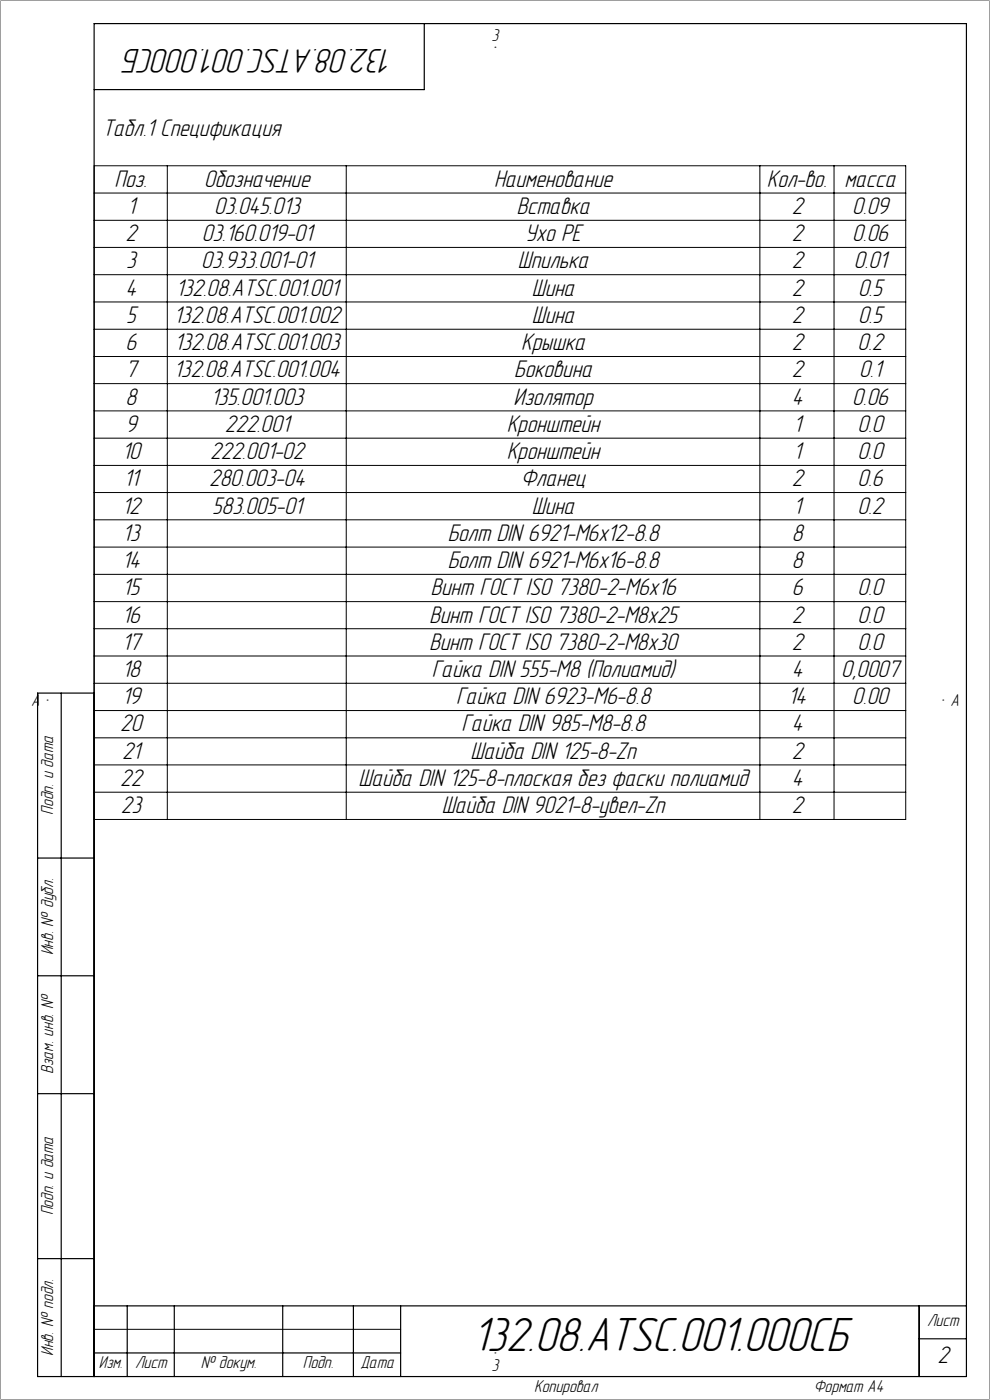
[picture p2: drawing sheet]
<svg xmlns="http://www.w3.org/2000/svg" width="210mm" height="297mm" viewBox="0 0 210 297" stroke-linecap="round" stroke-linejoin="round" font-family="sans-serif">
<defs><g id="words">
<text font-size="10.5" x="100.2" y="286.7">132.08.ATSC.001.000СБ</text>
<text font-size="7.5" x="83.4" y="10.4" transform="rotate(-180 83.4 10.4)">132.08.ATSC.001.000СБ</text>
<g font-size="5.3">
<text x="21.8" y="28.8">Табл.1 Спецификация</text>
<text x="24.3" y="39.6">Поз.</text>
<text x="43.3" y="39.6">Обозначение</text>
<text x="104.8" y="39.6">Наименование</text>
<text x="162.7" y="39.6">Кол-во.</text>
<text x="179.2" y="39.6">масса</text>
<text x="27" y="45.4">1</text>
<text x="45.4" y="45.4">03.045.013</text>
<text x="109.6" y="45.4">Вставка</text>
<text x="167.9" y="45.4">2</text>
<text x="180.8" y="45.4">0.09</text>
<text x="26.6" y="51.2">2</text>
<text x="42.8" y="51.2">03.160.019-01</text>
<text x="111.4" y="51.2">Ухо PE</text>
<text x="167.9" y="51.2">2</text>
<text x="180.8" y="51.2">0.06</text>
<text x="26.8" y="57">3</text>
<text x="42.7" y="57">03.933.001-01</text>
<text x="109.8" y="57">Шпилька</text>
<text x="167.9" y="57">2</text>
<text x="181.1" y="57">0.01</text>
<text x="26.6" y="62.7">4</text>
<text x="37.3" y="62.7">132.08.ATSC.001.001</text>
<text x="112.8" y="62.7">Шина</text>
<text x="167.9" y="62.7">2</text>
<text x="182" y="62.7">0.5</text>
<text x="26.8" y="68.5">5</text>
<text x="36.9" y="68.5">132.08.ATSC.001.002</text>
<text x="112.8" y="68.5">Шина</text>
<text x="167.9" y="68.5">2</text>
<text x="182" y="68.5">0.5</text>
<text x="26.6" y="74.3">6</text>
<text x="37" y="74.3">132.08.ATSC.001.003</text>
<text x="110.6" y="74.3">Крышка</text>
<text x="167.9" y="74.3">2</text>
<text x="181.9" y="74.3">0.2</text>
<text x="26.6" y="80.1">7</text>
<text x="36.9" y="80.1">132.08.ATSC.001.004</text>
<text x="109.1" y="80.1">Боковина</text>
<text x="167.9" y="80.1">2</text>
<text x="182.3" y="80.1">0.1</text>
<text x="26.6" y="85.8">8</text>
<text x="44.7" y="85.8">135.001.003</text>
<text x="108.9" y="85.8">Изолятор</text>
<text x="167.9" y="85.8">4</text>
<text x="180.8" y="85.8">0.06</text>
<text x="26.6" y="91.6">9</text>
<text x="47.7" y="91.6">222.001</text>
<text x="107.5" y="91.6">Кронштейн</text>
<text x="168.3" y="91.6">1</text>
<text x="181.9" y="91.6">0.0</text>
<text x="25.9" y="97.4">10</text>
<text x="44.6" y="97.4">222.001-02</text>
<text x="107.5" y="97.4">Кронштейн</text>
<text x="168.3" y="97.4">1</text>
<text x="181.9" y="97.4">0.0</text>
<text x="26.3" y="103.2">11</text>
<text x="44.4" y="103.2">280.003-04</text>
<text x="110.5" y="103.2">Фланец</text>
<text x="167.9" y="103.2">2</text>
<text x="181.9" y="103.2">0.6</text>
<text x="25.9" y="109">12</text>
<text x="45" y="109">583.005-01</text>
<text x="112.8" y="109">Шина</text>
<text x="168.3" y="109">1</text>
<text x="181.9" y="109">0.2</text>
<text x="26" y="114.7">13</text>
<text x="95" y="114.7">Болт DIN 6921-M6x12-8.8</text>
<text x="167.9" y="114.7">8</text>
<text x="25.9" y="120.5">14</text>
<text x="95" y="120.5">Болт DIN 6921-M6x16-8.8</text>
<text x="167.9" y="120.5">8</text>
<text x="26" y="126.3">15</text>
<text x="91.3" y="126.3">Винт ГОСТ ISO 7380-2-М6х16</text>
<text x="167.9" y="126.3">6</text>
<text x="181.9" y="126.3">0.0</text>
<text x="25.9" y="132.1">16</text>
<text x="25.9" y="137.8">17</text>
<text x="91.1" y="132.1">Винт ГОСТ ISO 7380-2-М8х25</text>
<text x="91.1" y="137.8">Винт ГОСТ ISO 7380-2-М8х30</text>
<text x="167.9" y="132.1">2</text>
<text x="167.9" y="137.8">2</text>
<text x="181.9" y="132.1">0.0</text>
<text x="181.9" y="137.8">0.0</text>
<text x="25.9" y="143.6">18</text>
<text x="91.6" y="143.6">Гайка DIN 555-M8 (Полиамид)</text>
<text x="167.9" y="143.6">4</text>
<text x="178.5" y="143.6">0,0007</text>
<text x="25.9" y="149.4">19</text>
<text x="96.8" y="149.4">Гайка DIN 6923-M6-8.8</text>
<text x="167.2" y="149.4">14</text>
<text x="180.8" y="149.4">0.00</text>
<text x="25.5" y="155.2">20</text>
<text x="97.9" y="155.2">Гайка DIN 985-M8-8.8</text>
<text x="167.9" y="155.2">4</text>
<text x="25.9" y="161">21</text>
<text x="99.8" y="161">Шайба DIN 125-8-Zn</text>
<text x="167.9" y="161">2</text>
<text x="25.5" y="166.7">22</text>
<text x="76.1" y="166.7">Шайба DIN 125-8-плоская без фаски полиамид</text>
<text x="167.9" y="166.7">4</text>
<text x="25.6" y="172.5">23</text>
<text x="93.7" y="172.5">Шайба DIN 9021-8-увел-Zn</text>
<text x="167.9" y="172.5">2</text>
<text x="198.8" y="289.1">2</text>
</g>
<g font-size="3.8">
<text x="104.3" y="8.8">3</text>
<text x="6.6" y="149.8">A</text>
<text x="201.6" y="149.8">A</text>
<text x="11.3" y="172.8" transform="rotate(-90 11.3 172.8)">Подп. и дата</text>
<text x="11.3" y="202.7" transform="rotate(-90 11.3 202.7)">Инв. № дубл.</text>
<text x="11.3" y="227.8" transform="rotate(-90 11.3 227.8)">Взам. инв. №</text>
<text x="11.3" y="257.8" transform="rotate(-90 11.3 257.8)">Подп. и дата</text>
<text x="196.7" y="281.3">Лист</text>
<text x="11.3" y="287.7" transform="rotate(-90 11.3 287.7)">Инв. № подл.</text>
<text x="21" y="290.3">Изм.</text>
<text x="28.7" y="290.3">Лист</text>
<text x="42.6" y="290.3">№ докум.</text>
<text x="64.2" y="290.3">Подп.</text>
<text x="76.5" y="290.3">Дата</text>
<text x="104.3" y="290.8">3</text>
<text x="113.3" y="295.3">Копировал</text>
<text x="172.6" y="295.3">Формат А4</text>
</g>
</g></defs>
<g fill="none" stroke="#000" stroke-width=".21">
<path d="M0 0h210v297h-210zM105 10h.1M20 35.2h172.1v138.6h-172.1zM35.5 35.2v138.6M73.4 35.2v138.6M161.2 35.2v138.6M176.9 35.2v138.6M20 41h172.1M20 46.7h172.1M20 52.5h172.1M20 58.3h172.1M20 64.1h172.1"/>
<path d="M20 69.8h172.1M20 75.6h172.1M20 81.4h172.1M20 87.2h172.1M20 93h172.1M20 98.7h172.1M20 104.5h172.1M20 110.3h172.1M20 116.1h172.1M20 121.8h172.1M20 127.6h172.1M20 133.4h172.1"/>
<path d="M20 139.2h172.1M10 148.5h.1M20 145h172.1M20 150.7h172.1M20 156.5h172.1M200 148.5h.1M20 162.3h172.1M20 168.1h172.1M20 282h65M105 287h.1"/>
</g>
<g fill="none" stroke="#000" stroke-width=".25">
<path d="M90 5v14h-70M13 147v145M20 147h-12v145h197v-287h-185v287M8 182h12M8 207h12M8 232h12M8 267h12M20 277h185M27 277v15M37 277v15M60 277v15M75 277v15"/>
<path d="M85 277v15M195 277v15M20 287h65M195 284h10"/>
</g>
<path d="M0 0h210v297h-210z" fill="none" stroke="#c0c0c0" stroke-width=".21"/>
<use href="#words"/>
</svg>
